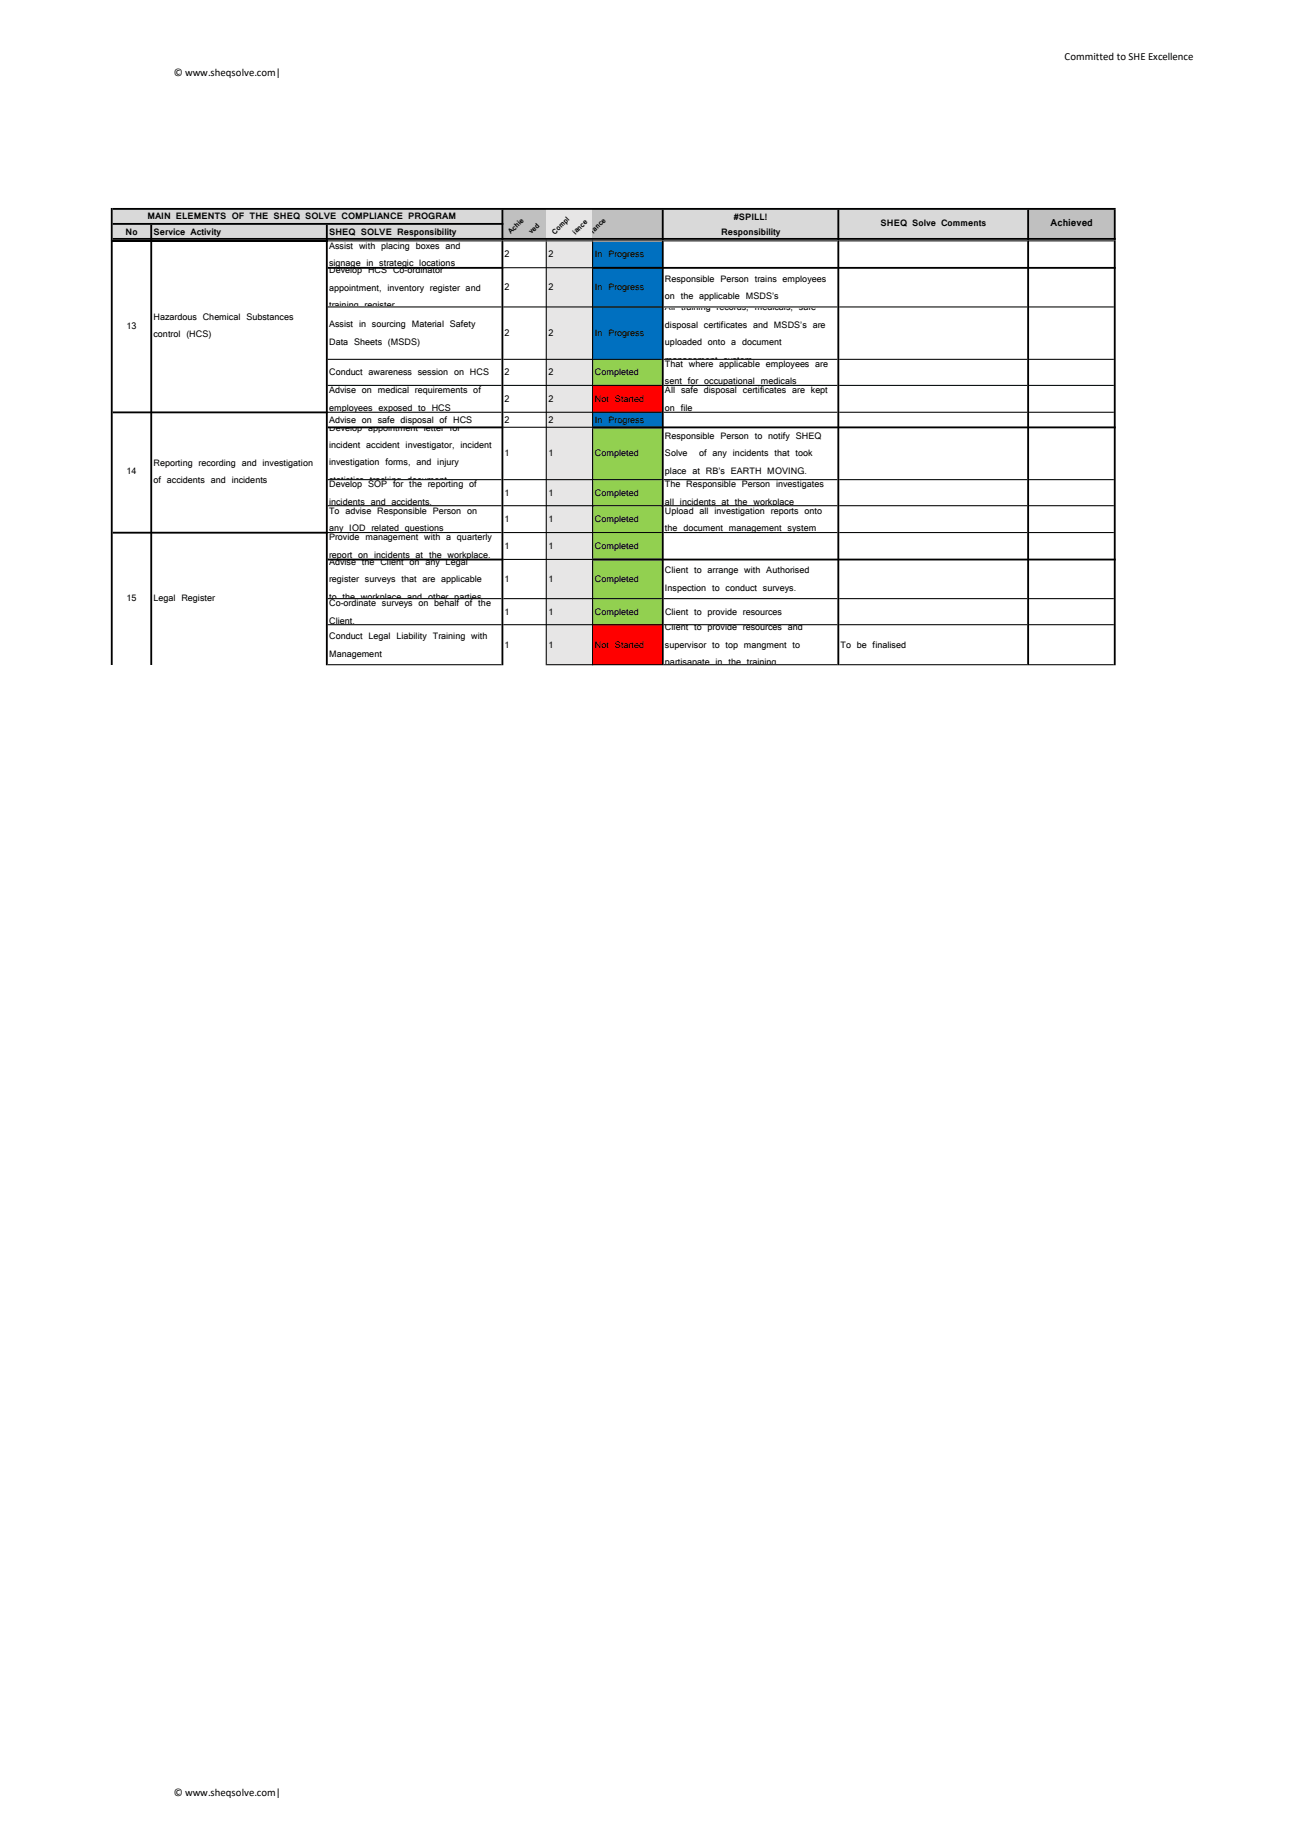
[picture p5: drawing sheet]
<svg xmlns="http://www.w3.org/2000/svg" width="210mm" height="297mm" viewBox="0 0 210 297" stroke-linecap="round" stroke-linejoin="round" font-family="sans-serif">
<defs><g id="words">
<g font-size="1.7">
<text x="171.2" y="9.6">Committed to SHE Excellence</text>
<text x="27.9" y="12.2">© www.sheqsolve.com|</text>
<text x="169" y="36.4">Achieved</text>
<text x="27.9" y="288.8">© www.sheqsolve.com|</text>
</g>
<g font-size="1.6">
<text x="23.7" y="35.1">MAIN ELEMENTS OF THE SHEQ SOLVE COMPLIANCE PROGRAM</text>
<text x="118" y="35.3">#SPILL!</text>
<text x="20.2" y="37.7">No</text>
<text x="24.7" y="37.7">Service Activity</text>
<text x="52.9" y="37.7">SHEQ SOLVE Responsibility</text>
<text x="52.9" y="40">Assist with placing boxes and</text>
<text x="81.2" y="41.4">2</text>
<text x="88.2" y="41.4">2</text>
<text x="95.7" y="41.4">In Progress</text>
<text x="116" y="37.7">Responsibility</text>
<text x="141.6" y="36.3">SHEQ Solve Comments</text>
<text x="52.9" y="42.8">signage in strategic locations</text>
<text x="52.9" y="43.9">Develop HCS Co-ordinator</text>
<text x="52.9" y="46.7">appointment, inventory register and</text>
<text x="81.2" y="46.7">2</text>
<text x="88.2" y="46.7">2</text>
<text x="95.7" y="46.7">In Progress</text>
<text x="106.9" y="45.3">Responsible Person trains employees</text>
<text x="20.4" y="52.8">13</text>
<text x="24.7" y="51.4">Hazardous Chemical Substances</text>
<text x="52.9" y="49.5">training register</text>
<text x="52.9" y="52.7">Assist in sourcing Material Safety</text>
<text x="106.9" y="48.1">on the applicable MSDS’s</text>
<text x="106.9" y="49.9">All training records, medicals, safe</text>
<text x="106.9" y="52.7">disposal certificates and MSDS’s are</text>
<text x="24.7" y="54.2">control (HCS)</text>
<text x="52.9" y="55.5">Data Sheets (MSDS)</text>
<text x="81.2" y="54.1">2</text>
<text x="88.2" y="54.1">2</text>
<text x="95.7" y="54.1">In Progress</text>
<text x="106.9" y="55.5">uploaded onto a document</text>
<text x="106.9" y="58.3">management system</text>
<text x="106.9" y="59">That where applicable employees are</text>
<text x="52.9" y="60.4">Conduct awareness session on HCS</text>
<text x="52.9" y="63.2">Advise on medical requirements of</text>
<text x="81.1" y="60.4">2</text>
<text x="81.2" y="64.6">2</text>
<text x="88.2" y="64.6">2</text>
<text x="88.2" y="60.4">2</text>
<text x="95.7" y="60.4">Completed</text>
<text x="95.7" y="64.6">Not Started</text>
<text x="106.9" y="61.8">sent for occupational medicals</text>
<text x="106.9" y="63.2">All safe disposal certificates are kept</text>
<text x="52.9" y="66">employees exposed to HCS</text>
<text x="52.9" y="68">Advise on safe disposal of HCS</text>
<text x="52.9" y="69.3">Develop appointment letter for</text>
<text x="81.2" y="68">2</text>
<text x="88.2" y="68">2</text>
<text x="95.7" y="68">In Progress</text>
<text x="106.9" y="66">on file</text>
<text x="106.9" y="70.6">Responsible Person to notify SHEQ</text>
<text x="20.4" y="76.3">14</text>
<text x="24.7" y="74.9">Reporting recording and investigation</text>
<text x="24.7" y="77.7">of accidents and incidents</text>
<text x="52.9" y="72.1">incident accident investigator, incident</text>
<text x="52.9" y="74.8">investigation forms, and injury</text>
<text x="52.9" y="77.6">statistics tracking document.</text>
<text x="81.2" y="73.4">1</text>
<text x="88.2" y="73.4">1</text>
<text x="95.7" y="73.4">Completed</text>
<text x="106.9" y="73.4">Solve</text>
<text x="106.9" y="76.2">place at RB’s EARTH MOVING.</text>
<text x="112.4" y="73.4">of any incidents that took</text>
<text x="52.9" y="78.4">Develop SOP for the reporting of</text>
<text x="52.9" y="81.2">incidents and accidents.</text>
<text x="52.9" y="82.6">To advise Responsible Person on</text>
<text x="81.2" y="79.7">1</text>
<text x="81.2" y="84">1</text>
<text x="88.2" y="79.7">1</text>
<text x="88.2" y="84">1</text>
<text x="95.7" y="79.7">Completed</text>
<text x="95.7" y="84">Completed</text>
<text x="106.9" y="78.4">The Responsible Person investigates</text>
<text x="106.9" y="81.2">all incidents at the workplace</text>
<text x="106.9" y="82.6">Upload all investigation reports onto</text>
<text x="52.9" y="85.4">any IOD related questions</text>
<text x="52.9" y="86.9">Provide management with a quarterly</text>
<text x="52.9" y="89.7">report on incidents at the workplace.</text>
<text x="81.2" y="88.3">1</text>
<text x="88.2" y="88.3">1</text>
<text x="95.7" y="88.3">Completed</text>
<text x="106.9" y="85.4">the document management system</text>
<text x="52.9" y="90.8">Advise the Client on any Legal</text>
<text x="52.9" y="93.6">register surveys that are applicable</text>
<text x="81.2" y="93.6">1</text>
<text x="88.2" y="93.6">1</text>
<text x="95.7" y="93.6">Completed</text>
<text x="106.9" y="92.2">Client to arrange with Authorised</text>
<text x="106.9" y="95">Inspection to conduct surveys.</text>
<text x="20.4" y="96.6">15</text>
<text x="24.7" y="96.6">Legal Register</text>
<text x="52.9" y="96.4">to the workplace and other parties.</text>
<text x="52.9" y="97.5">Co-ordinate surveys on behalf of the</text>
<text x="52.9" y="100.3">Client.</text>
<text x="81.2" y="98.8">1</text>
<text x="88.2" y="98.8">1</text>
<text x="95.7" y="98.8">Completed</text>
<text x="106.9" y="101.4">Client to provide resources and</text>
<text x="106.9" y="98.8">Client to provide resources</text>
<text x="52.9" y="102.8">Conduct Legal Liability Training with</text>
<text x="52.9" y="105.6">Management</text>
<text x="81.2" y="104.2">1</text>
<text x="88.2" y="104.2">1</text>
<text x="95.7" y="104.2">Not Started</text>
<text x="106.9" y="104.2">supervisor to top mangment to</text>
<text x="106.9" y="107">partisapate in the training.</text>
<text x="135.2" y="104.2">To be finalised</text>
</g>
<g font-size="1.3">
<text x="82.2" y="37.7" transform="rotate(-45 82.2 37.7)">Achie</text>
<text x="85.5" y="37.7" transform="rotate(-45 85.5 37.7)">ved</text>
<text x="89.2" y="37.8" transform="rotate(-45 89.2 37.8)">Compl</text>
<text x="92.5" y="37.8" transform="rotate(-45 92.5 37.8)">iance</text>
<text x="95.5" y="37.6" transform="rotate(-45 95.5 37.6)">iance</text>
</g>
</g></defs>
<path d="M18.1 33.7h62.7v4.7h-62.7z" fill="#d9d9d9"/>
<path d="M80.8 33.7h7.1v4.7h-7.1z" fill="#c0c0c0"/>
<path d="M87.8 33.7h7.5v4.7h-7.5z" fill="#e7e6e6"/>
<path d="M95.3 33.7h11.3v4.7h-11.3z" fill="#c0c0c0"/>
<path d="M106.6 33.7h58.8v4.7h-58.8z" fill="#d9d9d9"/>
<path d="M165.3 33.7h14v4.7h-14z" fill="#c0c0c0"/>
<g fill="#000">
<path d="M17.8 33.4h.3v5.3h-.3zM80.6 33.7h.3v5h-.3zM106.4 33.7h.3v5h-.3zM134.7 33.7h.3v5h-.3zM165.2 33.7h.3v5h-.3zM179.1 33.7h.3v5h-.3zM24.2 36.2h.3v2.5h-.3zM52.4 36.2h.3v2.5h-.3zM87.8 38.6l.1 .1zM95.2 38.6l.2 .1z" fill-rule="evenodd"/>
<path d="M18.1 33.4h161.3v.3h-161.3zM18.1 35.9h62.8v.3h-62.8zM18.1 38.3h161.3v.3h-161.3z" fill-rule="evenodd"/>
</g>
<path d="M18.1 38.9h34.5v18.9h-34.5z" fill="#fff"/>
<path d="M87.8 38.9h7.5v18.9h-7.5z" fill="#e7e6e6"/>
<path d="M95.3 38.9h11.3v18.9h-11.3z" fill="#0070c0"/>
<path d="M18.1 57.8h34.5v4.2h-34.5z" fill="#fff"/>
<path d="M87.8 57.8h7.5v4.2h-7.5z" fill="#e7e6e6"/>
<path d="M95.3 57.8h11.3v4.2h-11.3z" fill="#92d050"/>
<path d="M18.1 62h34.5v4.3h-34.5z" fill="#fff"/>
<path d="M87.8 62h7.5v4.3h-7.5z" fill="#e7e6e6"/>
<path d="M95.3 62h11.3v4.3h-11.3z" fill="#f00"/>
<path d="M18.1 66.3h34.5v2.4h-34.5z" fill="#fff"/>
<path d="M87.8 66.3h7.5v2.4h-7.5z" fill="#e7e6e6"/>
<path d="M95.3 66.3h11.3v2.4h-11.3z" fill="#0070c0"/>
<path d="M18.1 68.7h34.5v31.8h-34.5z" fill="#fff"/>
<path d="M87.8 68.7h7.5v31.8h-7.5z" fill="#e7e6e6"/>
<path d="M95.3 68.7h11.3v31.8h-11.3z" fill="#92d050"/>
<path d="M18.1 100.5h34.5v6.4h-34.5z" fill="#fff"/>
<path d="M87.8 100.5h7.5v6.4h-7.5z" fill="#e7e6e6"/>
<path d="M95.3 100.5h11.3v6.4h-11.3z" fill="#f00"/>
<path d="M18.1 38.8h34.6" fill="none" stroke="#000" stroke-width=".3"/>
<g fill="#000">
<path d="M52.4 38.9h.3v68.1h-.3zM80.6 38.7h.3v68.3h-.3zM87.8 38.8h.1v68.2h-.1zM95.2 90.1h.2v16.9h-.2zM106.4 38.7h.3v68.3h-.3zM134.7 38.7h.3v68.3h-.3zM165.2 38.7h.3v68.3h-.3zM179.1 38.7h.3v68.3h-.3z" fill-rule="evenodd"/>
<path d="M52.7 38.7h27.9v.1h-27.9zM80.9 38.7h25.5v.1h-25.5zM106.7 38.7h28v.1h-28zM135 38.7h30.2v.1h-30.2zM52.7 42.9h28.2v.3h-28.2z" fill-rule="evenodd"/>
<path d="M165.5 38.7h13.6v.1h-13.6zM95.2 42.9h84.2v.3h-84.2zM165.5 49.3h13.6v.1h-13.6zM165.5 57.7h13.6v.2h-13.6zM165.5 61.9h13.6v.2h-13.6zM165.5 66.2h13.6v.2h-13.6zM95.2 68.6h84.2v.3h-84.2zM165.5 77h13.6v.2h-13.6zM165.5 81.2h13.6v.2h-13.6zM165.5 85.6h13.6v.1h-13.6zM95.2 89.8h84.2v.3h-84.2zM165.5 96.2h13.6v.2h-13.6zM165.5 100.4h13.6v.1h-13.6zM165.5 106.8h13.6v.2h-13.6z" fill-rule="evenodd"/>
<path d="M80.9 43h14.3v.1h-14.3zM95.2 38.8h.2v4.1h-.2zM52.7 49.3h27.9v.1h-27.9zM80.9 49.3h25.5v.1h-25.5zM106.7 49.3h28v.1h-28zM135 49.3h30.2v.1h-30.2zM52.7 57.7h27.9v.2h-27.9zM80.9 57.7h25.5v.2h-25.5zM106.7 57.7h28v.2h-28zM135 57.7h30.2v.2h-30.2zM52.7 61.9h27.9v.2h-27.9zM80.9 61.9h25.5v.2h-25.5zM106.7 61.9h28v.2h-28zM135 61.9h30.2v.2h-30.2zM18.1 66.2h34.6v.3h-34.6z" fill-rule="evenodd"/>
<path d="M52.7 66.2h27.9v.2h-27.9zM80.9 66.2h25.5v.2h-25.5zM106.7 66.2h28v.2h-28zM135 66.2h30.2v.2h-30.2zM52.7 68.6h28.2v.3h-28.2z" fill-rule="evenodd"/>
<path d="M80.9 68.6h14.3v.2h-14.3zM95.2 43.2h.2v25.4h-.2zM52.7 77h27.9v.2h-27.9zM80.9 77h25.5v.2h-25.5zM106.7 77h28v.2h-28zM135 77h30.2v.2h-30.2zM52.7 81.2h27.9v.2h-27.9zM80.9 81.2h25.5v.2h-25.5zM106.7 81.2h28v.2h-28zM135 81.2h30.2v.2h-30.2zM18.1 85.5h34.6v.3h-34.6z" fill-rule="evenodd"/>
<path d="M52.7 85.6h27.9v.1h-27.9zM80.9 85.6h25.5v.1h-25.5zM106.7 85.6h28v.1h-28zM135 85.6h30.2v.1h-30.2zM52.7 89.8h28.2v.3h-28.2z" fill-rule="evenodd"/>
<path d="M80.9 89.9h14.3v.1h-14.3zM95.2 68.9h.2v20.9h-.2zM52.7 96.2h27.9v.2h-27.9zM80.9 96.2h25.5v.2h-25.5zM106.7 96.2h28v.2h-28zM135 96.2h30.2v.2h-30.2zM52.7 100.4h27.9v.1h-27.9zM80.9 100.4h25.5v.1h-25.5zM106.7 100.4h28v.1h-28zM135 100.4h30.2v.1h-30.2zM52.7 106.8h27.9v.2h-27.9zM87.9 106.8h18.5v.2h-18.5zM106.7 106.8h28v.2h-28zM135 106.8h30.2v.2h-30.2zM17.8 38.6h.3v68.3h-.3zM24.2 38.9h.3v68h-.3z" fill-rule="evenodd"/>
</g>
<use href="#words"/>
</svg>
